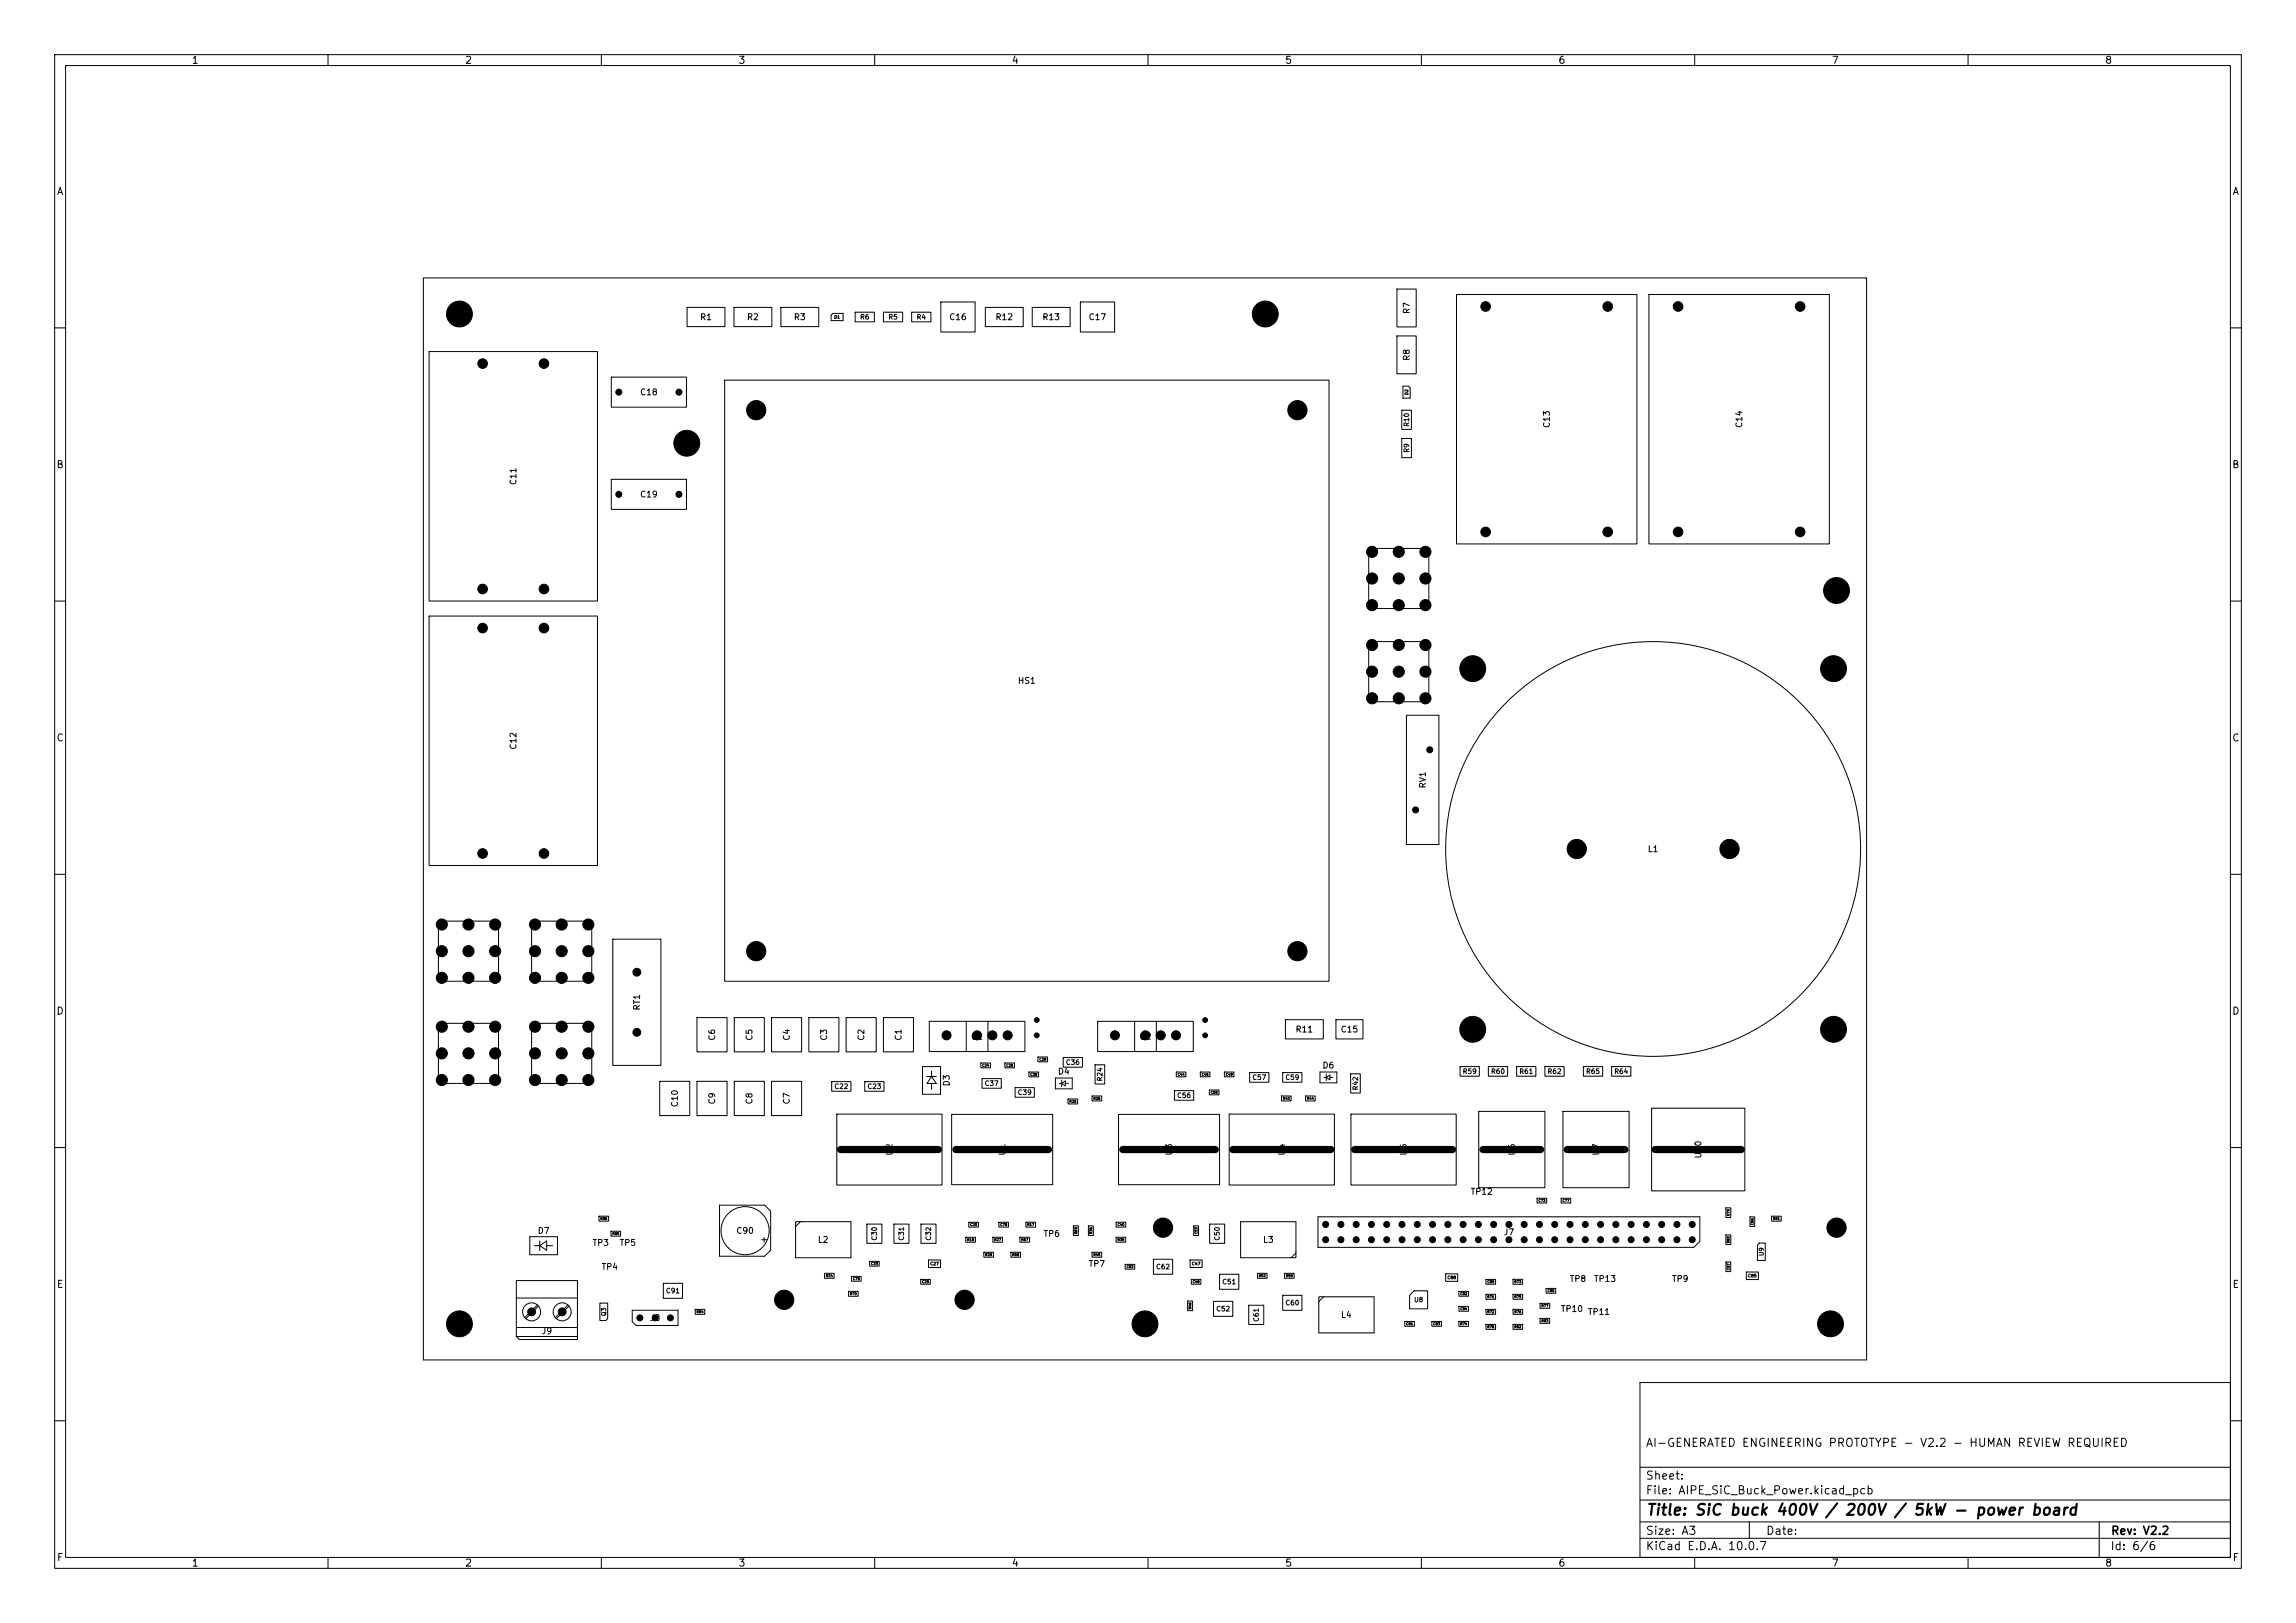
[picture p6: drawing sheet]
<svg xmlns="http://www.w3.org/2000/svg" width="420mm" height="297mm" viewBox="0 0 420 297" stroke-linecap="round" stroke-linejoin="round" font-family="sans-serif">
<defs><g id="words">
<text font-size="2" x="301" y="277.8">Title: SiC buck 400V / 200V / 5kW - power board</text>
<g font-size="1.5">
<text x="300.9" y="265.1">AI-GENERATED ENGINEERING PROTOTYPE - V2.2 - HUMAN REVIEW REQUIRED</text>
<text x="300.9" y="273.8">File: AIPE_SiC_Buck_Power.kicad_pcb</text>
<text x="300.9" y="271.1">Sheet:</text>
<text x="300.9" y="281.2">Size: A3</text>
<text x="322.9" y="281.2">Date:</text>
<text x="386" y="281.2">Rev: V2.2</text>
<text x="300.9" y="284">KiCad E.D.A. 10.0.7</text>
<text x="385.9" y="284">Id: 6/6</text>
</g>
<g font-size="1.3">
<text x="35" y="12">1</text>
<text x="85" y="12">2</text>
<text x="135" y="12">3</text>
<text x="185" y="12">4</text>
<text x="235" y="12">5</text>
<text x="285" y="12">6</text>
<text x="335" y="12">7</text>
<text x="385" y="12">8</text>
<text x="10.3" y="36">A</text>
<text x="408.3" y="36">A</text>
<text x="10.2" y="86">B</text>
<text x="408.2" y="86">B</text>
<text x="10.2" y="136">C</text>
<text x="408.2" y="136">C</text>
<text x="10.2" y="186">D</text>
<text x="408.2" y="186">D</text>
<text x="10.3" y="236">E</text>
<text x="408.3" y="236">E</text>
<text x="10.3" y="286">F</text>
<text x="35" y="287">1</text>
<text x="85" y="287">2</text>
<text x="135" y="287">3</text>
<text x="185" y="287">4</text>
<text x="235" y="287">5</text>
<text x="285" y="287">6</text>
<text x="335" y="287">7</text>
<text x="385" y="287">8</text>
<text x="408.3" y="286">F</text>
</g>
<g font-size="1.1">
<text x="128" y="58.8">R1</text>
<text x="136.5" y="58.8">R2</text>
<text x="145.1" y="58.8">R3</text>
<text x="173.5" y="58.8">C16</text>
<text x="182" y="58.8">R12</text>
<text x="190.6" y="58.8">R13</text>
<text x="199" y="58.8">C17</text>
<text x="258.1" y="57.5" transform="rotate(-90 258.1 57.5)">R7</text>
<text x="258.1" y="66.1" transform="rotate(-90 258.1 66.1)">R8</text>
<text x="117" y="72.6">C18</text>
<text x="283.8" y="78.4" transform="rotate(-90 283.8 78.4)">C13</text>
<text x="319" y="78.4" transform="rotate(-90 319 78.4)">C14</text>
<text x="94.7" y="88.9" transform="rotate(-90 94.7 88.9)">C11</text>
<text x="117" y="91.3">C19</text>
<text x="254.8" y="106.7">J3</text>
<text x="186.1" y="125.4">HS1</text>
<text x="254.8" y="123.7">J4</text>
<text x="94.7" y="137.3" transform="rotate(-90 94.7 137.3)">C12</text>
<text x="261.1" y="144.4" transform="rotate(-90 261.1 144.4)">RV1</text>
<text x="301.3" y="156.2">L1</text>
<text x="84.6" y="174.9">J1</text>
<text x="101.7" y="174.9">J2</text>
<text x="117.3" y="185" transform="rotate(-90 117.3 185)">RT1</text>
<text x="131.1" y="190.5" transform="rotate(-90 131.1 190.5)">C6</text>
<text x="137.9" y="190.5" transform="rotate(-90 137.9 190.5)">C5</text>
<text x="144.7" y="190.5" transform="rotate(-90 144.7 190.5)">C4</text>
<text x="151.5" y="190.5" transform="rotate(-90 151.5 190.5)">C3</text>
<text x="158.4" y="190.5" transform="rotate(-90 158.4 190.5)">C2</text>
<text x="165.2" y="190.5" transform="rotate(-90 165.2 190.5)">C1</text>
<text x="177.5" y="190.5">Q1</text>
<text x="208.3" y="190.5">Q2</text>
<text x="236.9" y="189.2">R11</text>
<text x="245.1" y="189.2">C15</text>
<text x="84.6" y="193.6">J5</text>
<text x="101.7" y="193.6">J6</text>
<text x="193.4" y="196.9">D4</text>
<text x="241.8" y="195.8">D6</text>
<text x="124.3" y="202.7" transform="rotate(-90 124.3 202.7)">C10</text>
<text x="131.1" y="202.2" transform="rotate(-90 131.1 202.2)">C9</text>
<text x="137.9" y="202.2" transform="rotate(-90 137.9 202.2)">C8</text>
<text x="144.7" y="202.2" transform="rotate(-90 144.7 202.2)">C7</text>
<text x="174" y="198.9" transform="rotate(-90 174 198.9)">D3</text>
<text x="163.5" y="211.6" transform="rotate(-90 163.5 211.6)">U2</text>
<text x="184.2" y="211.6" transform="rotate(-90 184.2 211.6)">U1</text>
<text x="214.7" y="211.6" transform="rotate(-90 214.7 211.6)">U3</text>
<text x="235.3" y="211.6" transform="rotate(-90 235.3 211.6)">U4</text>
<text x="257.6" y="211.6" transform="rotate(-90 257.6 211.6)">U5</text>
<text x="277.4" y="211.6" transform="rotate(-90 277.4 211.6)">U6</text>
<text x="292.8" y="211.6" transform="rotate(-90 292.8 211.6)">U7</text>
<text x="311.5" y="212.1" transform="rotate(-90 311.5 212.1)">U10</text>
<text x="268.9" y="218.9">TP12</text>
<text x="98.3" y="226">D7</text>
<text x="134.6" y="226">C90</text>
<text x="149.5" y="227.7">L2</text>
<text x="190.8" y="226.6">TP6</text>
<text x="230.9" y="227.7">L3</text>
<text x="275" y="226.3">J7</text>
<text x="108.3" y="228.2">TP3</text>
<text x="109.9" y="232.6">TP4</text>
<text x="113.2" y="228.2">TP5</text>
<text x="199" y="232.1">TP7</text>
<text x="141.7" y="238.7">H10</text>
<text x="174.7" y="238.7">H11</text>
<text x="287" y="234.8">TP8</text>
<text x="291.5" y="234.8">TP13</text>
<text x="305.7" y="234.8">TP9</text>
<text x="99" y="244.4">J9</text>
<text x="118.8" y="242">J8</text>
<text x="245.2" y="241.4">L4</text>
<text x="285.4" y="240.3">TP10</text>
<text x="290.4" y="240.9">TP11</text>
</g>
<g font-size=".9">
<text x="157.2" y="58.7">R6</text>
<text x="162.4" y="58.7">R5</text>
<text x="167.6" y="58.7">R4</text>
<text x="258" y="82.9" transform="rotate(-90 258 82.9)">R9</text>
<text x="258" y="78.2" transform="rotate(-90 258 78.2)">R10</text>
<text x="194.9" y="195.1">C36</text>
<text x="201.9" y="198" transform="rotate(-90 201.9 198)">R24</text>
<text x="229" y="197.8">C57</text>
<text x="235" y="197.8">C59</text>
<text x="267.5" y="196.7">R59</text>
<text x="272.6" y="196.7">R60</text>
<text x="277.8" y="196.7">R61</text>
<text x="283" y="196.7">R62</text>
<text x="290" y="196.7">R65</text>
<text x="295.2" y="196.7">R64</text>
<text x="152.5" y="199.5">C22</text>
<text x="158.6" y="199.5">C23</text>
<text x="180" y="198.9">C37</text>
<text x="186.1" y="200.6">C39</text>
<text x="215.2" y="201.1">C56</text>
<text x="248.6" y="199.6" transform="rotate(-90 248.6 199.6)">R42</text>
<text x="160.6" y="227.1" transform="rotate(-90 160.6 227.1)">C30</text>
<text x="165.6" y="227.1" transform="rotate(-90 165.6 227.1)">C31</text>
<text x="170.5" y="227.1" transform="rotate(-90 170.5 227.1)">C32</text>
<text x="223.3" y="227.1" transform="rotate(-90 223.3 227.1)">C50</text>
<text x="211.4" y="232.5">C62</text>
<text x="121.7" y="236.9">C91</text>
<text x="223.5" y="235.2">C51</text>
<text x="235" y="239.1">C60</text>
<text x="222.4" y="240.2">C52</text>
<text x="230.5" y="242" transform="rotate(-90 230.5 242)">C61</text>
</g>
<g font-size=".8">
<text x="322.8" y="229.9" transform="rotate(-90 322.8 229.9)">U9</text>
<text x="258.6" y="238.5">U8</text>
<text x="111" y="240.9" transform="rotate(-90 111 240.9)">Q3</text>
</g>
<g font-size=".5">
<text x="152.5" y="58.4">D1</text>
<text x="257.7" y="72.4" transform="rotate(-90 257.7 72.4)">D2</text>
<text x="170.1" y="231.7">C27</text>
<text x="217.9" y="231.7">C47</text>
<text x="319.7" y="233.9">C85</text>
<text x="264.7" y="234.2">C88</text>
</g>
<g font-size=".4">
<text x="179.6" y="195.3">C24</text>
<text x="184" y="195.3">C26</text>
<text x="188.4" y="196.9">C38</text>
<text x="190.1" y="194.2">C29</text>
<text x="215.4" y="196.9">C44</text>
<text x="219.8" y="196.9">C46</text>
<text x="224.2" y="196.9">C49</text>
<text x="195.6" y="201.9">R25</text>
<text x="200" y="201.3">R26</text>
<text x="221.4" y="200.2">C58</text>
<text x="234.6" y="201.3">R43</text>
<text x="239" y="201.3">R44</text>
<text x="281.4" y="220">C73</text>
<text x="285.8" y="220">C77</text>
<text x="109.8" y="223.3">R86</text>
<text x="112" y="226.1">R85</text>
<text x="176.9" y="227.2">R18</text>
<text x="177.4" y="224.4">C20</text>
<text x="181.8" y="227.2">R27</text>
<text x="182.9" y="224.4">C78</text>
<text x="186.8" y="227.2">R67</text>
<text x="187.9" y="224.4">R17</text>
<text x="197.1" y="225.9" transform="rotate(-90 197.1 225.9)">R69</text>
<text x="199.9" y="225.9" transform="rotate(-90 199.9 225.9)">R36</text>
<text x="204.4" y="227.2">R35</text>
<text x="204.4" y="224.4">C40</text>
<text x="219.1" y="225.9" transform="rotate(-90 219.1 225.9)">C53</text>
<text x="316.5" y="227.5" transform="rotate(-90 316.5 227.5)">R80</text>
<text x="316.5" y="222.6" transform="rotate(-90 316.5 222.6)">R79</text>
<text x="320.9" y="224.2" transform="rotate(-90 320.9 224.2)">C86</text>
<text x="324.3" y="223.3">R81</text>
<text x="151" y="233.8">R34</text>
<text x="159.3" y="231.6">C33</text>
<text x="180.2" y="229.9">R28</text>
<text x="185.1" y="229.9">R68</text>
<text x="200" y="229.9">R45</text>
<text x="206" y="232.1">C63</text>
<text x="230.2" y="233.8">R52</text>
<text x="235.2" y="233.8">R58</text>
<text x="316.5" y="232.5" transform="rotate(-90 316.5 232.5)">C87</text>
<text x="155.4" y="237.1">R70</text>
<text x="156" y="234.3">C79</text>
<text x="168.6" y="234.9">C28</text>
<text x="218" y="239.6" transform="rotate(-90 218 239.6)">R46</text>
<text x="218.1" y="234.9">C48</text>
<text x="267.1" y="237.1">C82</text>
<text x="267.1" y="239.8">C84</text>
<text x="272" y="237.6">R71</text>
<text x="272" y="234.9">C89</text>
<text x="277" y="234.9">R73</text>
<text x="277" y="237.6">R75</text>
<text x="281.9" y="239.3">R77</text>
<text x="283" y="236.5">C80</text>
<text x="127.4" y="240.4">R84</text>
<text x="257.2" y="242.6">C81</text>
<text x="262.1" y="242.6">C83</text>
<text x="267.1" y="242.6">R74</text>
<text x="272" y="240.4">R72</text>
<text x="272" y="243.1">R78</text>
<text x="277" y="243.1">R82</text>
<text x="277" y="240.4">R76</text>
<text x="281.9" y="242">R83</text>
</g>
</g></defs>
<g fill="none" stroke="#000" stroke-width=".18">
<path d="M10 10h400v277h-400zM12 12h396v273h-396zM60 10v2M110 10v2M160 10v2M210 10v2M260 10v2M310 10v2M360 10v2M77.4 50.9h264v198h-264zM125.7 56.3h6.9v3.5h-6.9zM134.3 56.3h6.9v3.5h-6.9z"/>
<path d="M142.8 56.3h7v3.5h-7zM152.4 57.4h1.8v1.3h-2.2v-1zM156.4 57.1h3.5v1.8h-3.5zM161.6 57.1h3.5v1.8h-3.5zM166.8 57.1h3.5v1.8h-3.5zM172.1 55.3h6.3v5.5h-6.3zM180.2 56.3h7v3.5h-7zM188.8 56.3h6.9v3.5h-6.9zM197.6 55.3h6.3v5.5h-6.3zM255.5 52.9h3.6v6.9h-3.6zM266.4 53.9h33v45.6h-33zM301.6 53.9h33v45.6h-33z"/>
<path d="M10 60h2M78.5 64.3h30.8v45.7h-30.8zM111.8 69h13.8v5.5h-13.8zM132.6 69.6h110.5v110h-110.5zM255.5 61.5h3.6v6.9h-3.6zM256.4 75.1h1.8v3.5h-1.8zM256.6 70.7h1l.4 .3v1.9h-1.4zM408 60h2M111.8 87.7h13.8v5.5h-13.8zM256.4 80.2h1.8v3.6h-1.8zM10 110h2M78.5 112.7h30.8v45.7h-30.8z"/>
<path d="M250.4 117.4h11v11h-11zM250.4 100.4h11v11h-11zM408 110h2M257.3 130.9h5.9v23.6h-5.9zM10 160h2M408 160h2M80.2 168.6h11v11h-11zM97.2 168.6h11v11h-11zM112.1 171.9h8.8v23.1h-8.8zM80.2 187.3h11v11h-11zM97.2 187.3h11v11h-11zM120.7 197.9h5.5v6.2h-5.5z"/>
<path d="M127.5 197.9h5.5v6.2h-5.5zM127.5 186.2h5.5v6.3h-5.5zM134.3 197.9h5.5v6.2h-5.5zM134.3 186.2h5.5v6.3h-5.5zM141.1 186.2h5.5v6.3h-5.5zM141.1 197.9h5.5v6.2h-5.5zM148 186.2h5.5v6.3h-5.5zM152.1 197.9h3.6v1.8h-3.6zM154.8 186.2h5.5v6.3h-5.5zM158.2 197.9h3.5v1.8h-3.5zM161.6 186.2h5.5v6.3h-5.5zM168.7 195.2h3.3v5h-3.3z"/>
<path d="M169.5 197h1.8M170 186.9h17.5v5.5h-17.5zM170.4 197l.9 1.3h-1.7zM170.4 196v1M170.4 198.3v1.1M176.7 186.9v5.5M179.4 194.5h1.8v.9h-1.8zM179.6 197.4h3.6v1.7h-3.6zM180.7 186.9v5.5M183.8 194.5h1.8v.9h-1.8zM185.7 199h3.5v1.8h-3.5zM188.2 196.2h1.8v.9h-1.8z"/>
<path d="M189.9 193.4h1.7v.9h-1.7zM193.1 197.3h3v2h-3zM193.8 198.3h.4M194.2 197.7v1.2M194.2 198.3l.7-.5v.9zM194.5 193.5h3.5v1.8h-3.5zM194.9 198.3h.5M200.3 194.9h1.8v3.5h-1.8zM200.8 186.9h17.5v5.5h-17.5zM207.5 186.9v5.5M211.5 186.9v5.5M214.8 199.6h3.6v1.7h-3.6z"/>
<path d="M215.2 196.2h1.7v.9h-1.7zM219.6 196.2h1.7v.9h-1.7zM221.2 199.5h1.8v.9h-1.8zM224 196.2h1.7v.9h-1.7zM228.6 196.3h3.5v1.7h-3.5zM234.6 196.3h3.6v1.7h-3.6zM235.1 186.6h7v3.5h-7zM241.5 196.2h3v2h-3zM242.2 197.2h.4M242.6 196.6v1.2M242.6 197.2l.7-.5v.9zM243.3 197.2h.5"/>
<path d="M244.4 186.6h4.9v3.5h-4.9zM247.1 196.5h1.7v3.5h-1.7zM267.1 195.2h3.5v1.7h-3.5zM272.3 195.2h3.5v1.7h-3.5zM277.4 195.2h3.5v1.7h-3.5zM282.6 195.2h3.5v1.7h-3.5zM289.6 195.2h3.6v1.7h-3.6zM294.8 195.2h3.5v1.7h-3.5zM10 210h2M153.1 203.9h19.2v13h-19.2zM174.1 203.9h18.5v12.9h-18.5zM195.4 201.1h1.7v.9h-1.7z"/>
<path d="M199.8 200.6h1.7v.9h-1.7zM204.6 203.9h18.5v12.9h-18.5zM224.8 203.9h19.3v13h-19.3zM234.4 200.6h1.8v.9h-1.8zM238.8 200.6h1.8v.9h-1.8zM247.1 203.9h19.3v13h-19.3zM270.5 203.4h12.1v13.9h-12.1zM281.2 219.3h1.7v.9h-1.7zM285.6 219.3h1.7v.9h-1.7zM285.9 203.4h12.1v13.9h-12.1zM302.1 202.8h17.1v15.1h-17.1zM408 210h2"/>
<path d="M94.5 234.3h11.1v10.8h-10.6l-.5-.5zM94.5 237.5h11.1M96.9 226.3h5.1v3.3h-5.1zM97.7 228h1M98.3 238.8l-2.3 2.3M98.5 239l-2.3 2.3M98.7 227.1v1.7M98.7 228l1.3-.9v1.7zM100 228h1.1M103.9 238.8l-2.3 2.3M104.1 239l-2.3 2.3M109.6 222.6h1.7v.9h-1.7z"/>
<path d="M109.7 238.5h1.5v2.8l-.4 .4h-1.1zM111.8 225.3h1.7v.9h-1.7zM115.6 239.8h8.4v2.8h-7.7l-.7-.7zM121.3 234.8h3.6v2.8h-3.6zM127.2 239.6h1.7v.9h-1.7zM131.6 220.5h8.3l1.1 1.1v7.2l-1.1 1.1h-8.3zM139.3 226.9h.9M139.8 226.4v.9M145.5 223.7l.1-.1h10.1v6.6h-10.2zM146.4 223.6l-.9 .8M150.8 233h1.8v.9h-1.8zM155.2 236.3h1.8v.9h-1.8z"/>
<path d="M155.8 233.6h1.7v.9h-1.7zM158.6 224h2.7v3.5h-2.7zM159.1 230.8h1.7v.9h-1.7zM163.5 224h2.8v3.5h-2.8zM168.4 234.1h1.8v.9h-1.8zM168.5 224h2.7v3.5h-2.7zM169.8 230.6h2.2v1.3h-2.2zM176.7 226.4h1.7v.9h-1.7zM177.2 223.7h1.8v.9h-1.8zM180 229.2h1.7v.9h-1.7zM181.6 226.4h1.8v.9h-1.8zM182.7 223.7h1.8v.9h-1.8z"/>
<path d="M184.9 229.2h1.8v.9h-1.8zM186.6 226.4h1.7v.9h-1.7zM187.7 223.7h1.7v.9h-1.7zM196.3 224.3h.9v1.8h-.9zM199.1 224.3h.9v1.8h-.9zM199.8 229.2h1.7v.9h-1.7zM204.2 226.4h1.7v.9h-1.7zM204.2 223.7h1.7v.9h-1.7zM205.8 231.4h1.8v.9h-1.8zM211 230.4h3.5v2.8h-3.5zM217.2 238.1h.9v1.7h-.9zM217.7 230.6h2.2v1.3h-2.2z"/>
<path d="M217.9 234.1h1.8v.9h-1.8zM218.4 224.3h.8v1.8h-.8zM221.3 224h2.7v3.5h-2.7zM222 238.1h3.5v2.8h-3.5zM223.1 233.2h3.5v2.7h-3.5zM226.9 223.6h10.2v6.5l-.2 .1h-10zM228.4 238.9h2.8v3.5h-2.8zM230 233h1.8v.9h-1.8zM234.6 237h3.6v2.8h-3.6zM235 233h1.7v.9h-1.7zM237.1 229.3l-.9 .9M241.1 222.7h69.8v4.5l-1.1 1.1h-68.7z"/>
<path d="M241.2 237.4l.1-.1h10.1v6.6h-10.2zM242.1 237.3l-.9 .9M258.7 236.2h2.4v3.3h-3.3v-2.5zM264.4 233.1h2.2v1.4h-2.2zM266.9 236.3h1.7v.9h-1.7zM266.9 239.1h1.7v.9h-1.7zM271.8 239.6h1.8v.9h-1.8zM271.8 236.9h1.8v.9h-1.8zM271.8 234.1h1.8v.9h-1.8zM276.8 234.1h1.7v.9h-1.7zM276.8 236.9h1.7v.9h-1.7zM276.8 239.6h1.7v.9h-1.7z"/>
<path d="M281.7 238.5h1.8v.9h-1.8zM282.8 235.8h1.8v.9h-1.8zM315.7 221h.9v1.8h-.9zM315.7 226h.9v1.7h-.9zM315.7 230.9h.9v1.8h-.9zM319.4 232.8h2.2v1.3h-2.2zM320.1 222.7h.9v1.7h-.9zM321.8 227.5h1.1v3.2h-1.4v-2.9zM324.1 222.6h1.7v.9h-1.7zM94.5 242.9h11.1M94.5 244.6h11.1M257 241.8h1.7v.9h-1.7z"/>
<path d="M261.9 241.8h1.8v.9h-1.8zM266.9 241.8h1.7v.9h-1.7zM271.8 242.4h1.8v.9h-1.8zM276.8 242.4h1.7v.9h-1.7zM281.7 241.3h1.8v.9h-1.8zM300 253h108v32h-108zM10 260h2M300 278.5h108M300 274.5h108M300 268.5h108M320 278.5v3M384 278.5v6.5"/>
<path d="M408 260h2M60 285v2M110 285v2M160 285v2M210 285v2M260 285v2M300 281.5h108M310 285v2M360 285v2"/>
<circle cx="302.4" cy="155.4" r="37.9"/>
<circle cx="136.3" cy="225.2" r="4.4"/>
<circle cx="97.2" cy="240.1" r="1.65"/>
<circle cx="102.8" cy="240.1" r="1.65"/>
</g>
<g fill="#000" stroke="#000" stroke-width=".18">
<circle cx="84" cy="57.5" r="2.36"/>
<circle cx="231.4" cy="57.5" r="2.36"/>
<circle cx="271.8" cy="56.1" r=".88"/>
<circle cx="294.1" cy="56.1" r=".88"/>
<circle cx="307" cy="56.1" r=".88"/>
<circle cx="329.3" cy="56.1" r=".88"/>
<circle cx="88.3" cy="66.5" r=".88"/>
<circle cx="99.5" cy="66.5" r=".88"/>
<circle cx="113.2" cy="71.8" r=".55"/>
<circle cx="124.2" cy="71.8" r=".55"/>
<circle cx="138.3" cy="75.1" r="1.76"/>
<circle cx="237.3" cy="75.1" r="1.76"/>
<circle cx="113.2" cy="90.5" r=".55"/>
<circle cx="124.2" cy="90.5" r=".55"/>
<circle cx="125.6" cy="81.1" r="2.36"/>
<circle cx="271.8" cy="97.3" r=".88"/>
<circle cx="294.1" cy="97.3" r=".88"/>
<circle cx="307" cy="97.3" r=".88"/>
<circle cx="329.3" cy="97.3" r=".88"/>
<circle cx="88.3" cy="114.9" r=".88"/>
<circle cx="88.3" cy="107.8" r=".88"/>
<circle cx="99.5" cy="114.9" r=".88"/>
<circle cx="99.5" cy="107.8" r=".88"/>
<circle cx="251" cy="105.9" r="1.02"/>
<circle cx="251" cy="110.7" r="1.02"/>
<circle cx="251" cy="118" r="1.02"/>
<circle cx="251" cy="101" r="1.02"/>
<circle cx="255.9" cy="105.9" r="1.02"/>
<circle cx="255.9" cy="110.7" r="1.02"/>
<circle cx="255.9" cy="118" r="1.02"/>
<circle cx="255.9" cy="101" r="1.02"/>
<circle cx="260.7" cy="105.9" r="1.02"/>
<circle cx="260.7" cy="110.7" r="1.02"/>
<circle cx="260.7" cy="118" r="1.02"/>
<circle cx="260.7" cy="101" r="1.02"/>
<circle cx="335.9" cy="108.1" r="2.36"/>
<circle cx="251" cy="127.8" r="1.02"/>
<circle cx="251" cy="122.9" r="1.02"/>
<circle cx="255.9" cy="127.8" r="1.02"/>
<circle cx="255.9" cy="122.9" r="1.02"/>
<circle cx="260.7" cy="127.8" r="1.02"/>
<circle cx="260.7" cy="122.9" r="1.02"/>
<circle cx="261.5" cy="137.2" r=".55"/>
<circle cx="269.4" cy="122.4" r="2.36"/>
<circle cx="335.4" cy="122.4" r="2.36"/>
<circle cx="88.3" cy="156.2" r=".88"/>
<circle cx="99.5" cy="156.2" r=".88"/>
<circle cx="258.9" cy="148.2" r=".55"/>
<circle cx="288.4" cy="155.4" r="1.76"/>
<circle cx="316.4" cy="155.4" r="1.76"/>
<circle cx="80.8" cy="178.9" r="1.02"/>
<circle cx="80.8" cy="174.1" r="1.02"/>
<circle cx="80.8" cy="169.2" r="1.02"/>
<circle cx="85.7" cy="178.9" r="1.02"/>
<circle cx="85.7" cy="174.1" r="1.02"/>
<circle cx="85.7" cy="169.2" r="1.02"/>
<circle cx="90.6" cy="178.9" r="1.02"/>
<circle cx="90.6" cy="174.1" r="1.02"/>
<circle cx="90.6" cy="169.2" r="1.02"/>
<circle cx="97.9" cy="178.9" r="1.02"/>
<circle cx="97.9" cy="174.1" r="1.02"/>
<circle cx="97.9" cy="169.2" r="1.02"/>
<circle cx="102.7" cy="178.9" r="1.02"/>
<circle cx="102.7" cy="174.1" r="1.02"/>
<circle cx="102.7" cy="169.2" r="1.02"/>
<circle cx="107.6" cy="178.9" r="1.02"/>
<circle cx="107.6" cy="174.1" r="1.02"/>
<circle cx="107.6" cy="169.2" r="1.02"/>
<circle cx="116.5" cy="177.9" r=".71"/>
<circle cx="138.3" cy="174.1" r="1.76"/>
<circle cx="237.3" cy="174.1" r="1.76"/>
<circle cx="80.8" cy="197.6" r="1.02"/>
<circle cx="80.8" cy="192.8" r="1.02"/>
<circle cx="80.8" cy="187.9" r="1.02"/>
<circle cx="85.7" cy="197.6" r="1.02"/>
<circle cx="85.7" cy="192.8" r="1.02"/>
<circle cx="85.7" cy="187.9" r="1.02"/>
<circle cx="90.6" cy="197.6" r="1.02"/>
<circle cx="90.6" cy="192.8" r="1.02"/>
<circle cx="90.6" cy="187.9" r="1.02"/>
<circle cx="97.9" cy="197.6" r="1.02"/>
<circle cx="97.9" cy="192.8" r="1.02"/>
<circle cx="97.9" cy="187.9" r="1.02"/>
<circle cx="102.7" cy="197.6" r="1.02"/>
<circle cx="102.7" cy="192.8" r="1.02"/>
<circle cx="102.7" cy="187.9" r="1.02"/>
<circle cx="107.6" cy="197.6" r="1.02"/>
<circle cx="107.6" cy="192.8" r="1.02"/>
<circle cx="107.6" cy="187.9" r="1.02"/>
<circle cx="116.5" cy="188.9" r=".71"/>
<circle cx="173.1" cy="189.5" r=".82"/>
<circle cx="178.7" cy="189.5" r=".82"/>
<circle cx="181.5" cy="189.5" r=".82"/>
<circle cx="184.3" cy="189.5" r=".82"/>
<circle cx="189.6" cy="186.7" r=".44"/>
<circle cx="189.6" cy="189.5" r=".44"/>
<circle cx="203.9" cy="189.5" r=".82"/>
<circle cx="209.5" cy="189.5" r=".82"/>
<circle cx="212.3" cy="189.5" r=".82"/>
<circle cx="215.1" cy="189.5" r=".82"/>
<circle cx="220.4" cy="189.5" r=".44"/>
<circle cx="220.4" cy="186.7" r=".44"/>
<circle cx="269.4" cy="188.4" r="2.36"/>
<circle cx="335.4" cy="188.4" r="2.36"/>
<circle cx="143.4" cy="237.9" r="1.76"/>
<circle cx="176.4" cy="237.9" r="1.76"/>
<circle cx="212.7" cy="224.7" r="1.76"/>
<circle cx="242.5" cy="226.9" r=".55"/>
<circle cx="242.5" cy="224.1" r=".55"/>
<circle cx="245.3" cy="224.1" r=".55"/>
<circle cx="245.3" cy="226.9" r=".55"/>
<circle cx="248.1" cy="224.1" r=".55"/>
<circle cx="248.1" cy="226.9" r=".55"/>
<circle cx="250.9" cy="226.9" r=".55"/>
<circle cx="250.9" cy="224.1" r=".55"/>
<circle cx="253.7" cy="224.1" r=".55"/>
<circle cx="253.7" cy="226.9" r=".55"/>
<circle cx="256.5" cy="226.9" r=".55"/>
<circle cx="256.5" cy="224.1" r=".55"/>
<circle cx="259.3" cy="226.9" r=".55"/>
<circle cx="259.3" cy="224.1" r=".55"/>
<circle cx="262" cy="226.9" r=".55"/>
<circle cx="262" cy="224.1" r=".55"/>
<circle cx="264.8" cy="226.9" r=".55"/>
<circle cx="264.8" cy="224.1" r=".55"/>
<circle cx="267.6" cy="226.9" r=".55"/>
<circle cx="267.6" cy="224.1" r=".55"/>
<circle cx="270.4" cy="226.9" r=".55"/>
<circle cx="270.4" cy="224.1" r=".55"/>
<circle cx="273.2" cy="226.9" r=".55"/>
<circle cx="273.2" cy="224.1" r=".55"/>
<circle cx="276" cy="226.9" r=".55"/>
<circle cx="276" cy="224.1" r=".55"/>
<circle cx="278.8" cy="224.1" r=".55"/>
<circle cx="278.8" cy="226.9" r=".55"/>
<circle cx="281.6" cy="226.9" r=".55"/>
<circle cx="281.6" cy="224.1" r=".55"/>
<circle cx="284.4" cy="226.9" r=".55"/>
<circle cx="284.4" cy="224.1" r=".55"/>
<circle cx="287.2" cy="226.9" r=".55"/>
<circle cx="287.2" cy="224.1" r=".55"/>
<circle cx="290" cy="226.9" r=".55"/>
<circle cx="290" cy="224.1" r=".55"/>
<circle cx="292.8" cy="224.1" r=".55"/>
<circle cx="292.8" cy="226.9" r=".55"/>
<circle cx="295.6" cy="226.9" r=".55"/>
<circle cx="295.6" cy="224.1" r=".55"/>
<circle cx="298.4" cy="224.1" r=".55"/>
<circle cx="298.4" cy="226.9" r=".55"/>
<circle cx="301.2" cy="226.9" r=".55"/>
<circle cx="301.2" cy="224.1" r=".55"/>
<circle cx="304" cy="226.9" r=".55"/>
<circle cx="304" cy="224.1" r=".55"/>
<circle cx="306.7" cy="226.9" r=".55"/>
<circle cx="306.7" cy="224.1" r=".55"/>
<circle cx="309.5" cy="226.9" r=".55"/>
<circle cx="309.5" cy="224.1" r=".55"/>
<circle cx="335.9" cy="224.7" r="1.76"/>
<circle cx="84" cy="242.3" r="2.36"/>
<circle cx="97.2" cy="240.1" r=".72"/>
<circle cx="102.8" cy="240.1" r=".72"/>
<circle cx="117" cy="241.2" r=".55"/>
<circle cx="119.8" cy="241.2" r=".55"/>
<circle cx="122.6" cy="241.2" r=".55"/>
<circle cx="209.4" cy="242.3" r="2.36"/>
<circle cx="334.8" cy="242.3" r="2.37"/>
</g>
<path d="M153.7 210.4h18M174.8 210.4h17M205.4 210.4h16.9M225.5 210.4h17.9M247.8 210.4h17.9M271.3 210.4h10.5M286.7 210.4h10.5M302.8 210.4h15.7" fill="none" stroke="#000" stroke-width="1.3"/>
<use href="#words"/>
</svg>
